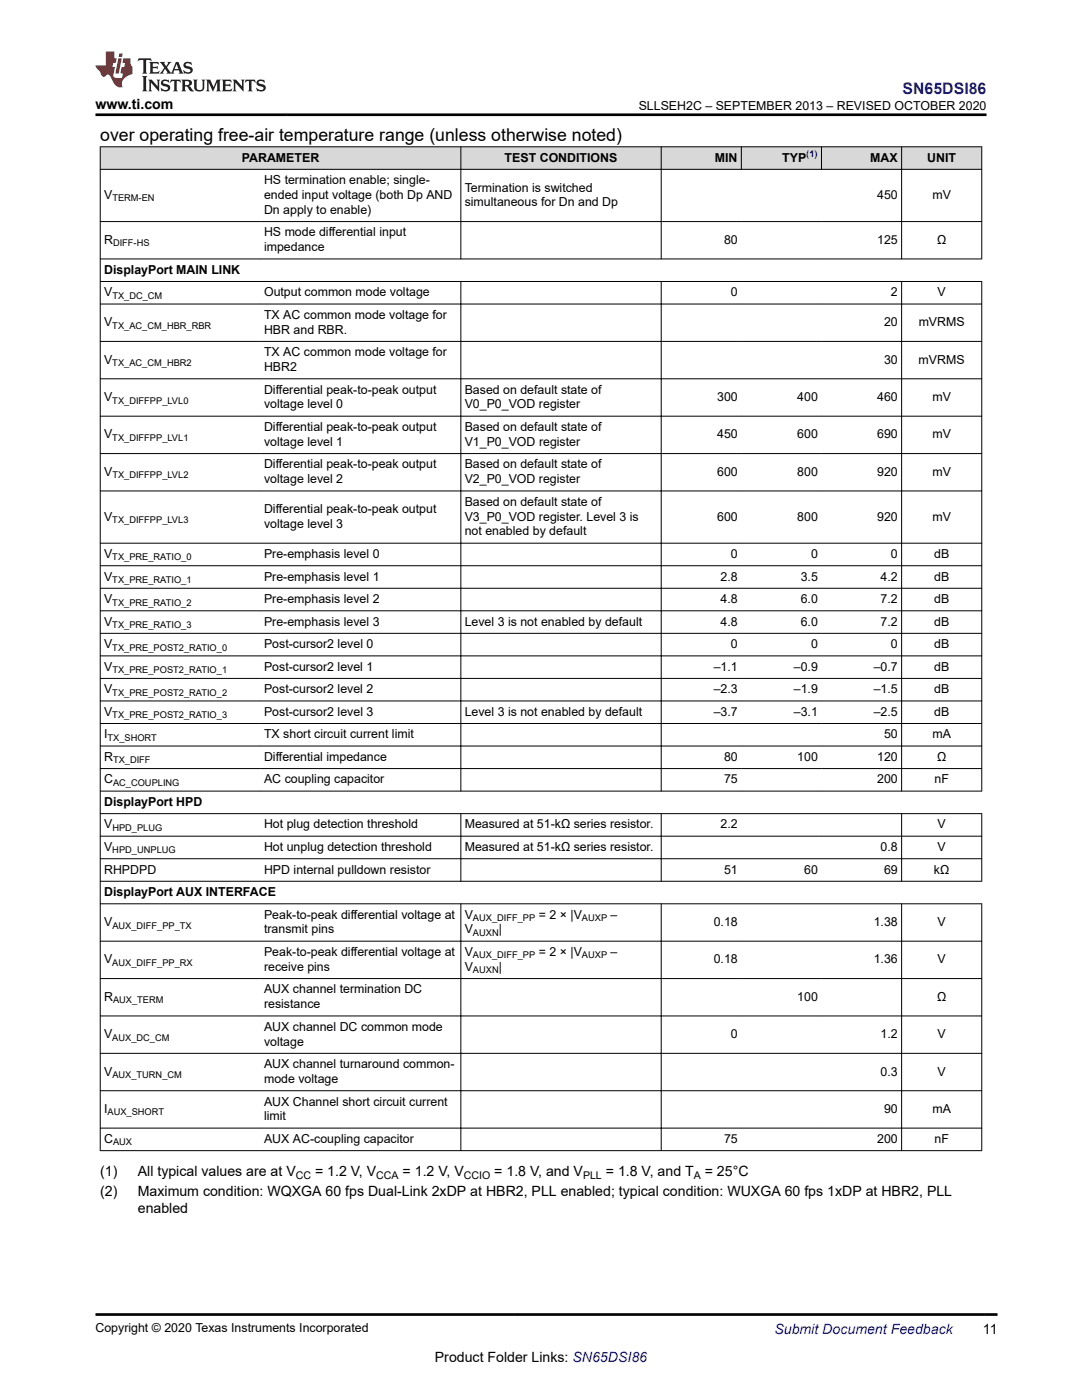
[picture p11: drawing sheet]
<svg xmlns="http://www.w3.org/2000/svg" width="216mm" height="279mm" viewBox="0 0 216 279" stroke-linecap="round" stroke-linejoin="round" font-family="sans-serif">
<defs><g id="words">
<text font-size="3.5" x="20" y="28.1">over operating free-air temperature range (unless otherwise noted)</text>
<text font-size="3.2" fill="#00f" x="180.1" y="18.7">SN65DSI86</text>
<g font-size="2.8">
<text x="19.1" y="21.8">www.ti.com</text>
<text x="20" y="234.8">(1)</text>
<text x="20" y="238.7">(2)</text>
<text x="27.5" y="234.8">All typical values are at V</text>
<text x="27.5" y="238.7">Maximum condition: WQXGA 60 fps Dual-Link 2xDP at HBR2, PLL enabled; typical condition: WUXGA 60 fps 1xDP at HBR2, PLL</text>
<text x="62.9" y="234.8">= 1.2 V, V</text>
<text x="80.3" y="234.8">= 1.2 V, V</text>
<text x="98.6" y="234.8">= 1.8 V, and V</text>
<text x="120.9" y="234.8">= 1.8 V, and T</text>
<text x="140.6" y="234.8">= 25°C</text>
<text x="27.5" y="242.1">enabled</text>
<text x="196.1" y="266.1">11</text>
<text x="86.8" y="271.7">Product Folder Links: SN65DSI86</text>
</g>
<text font-size="2.8" fill="#00f" x="154.5" y="266.2">Submit Document Feedback</text>
<g font-size="2.5">
<text x="127.4" y="21.9">SLLSEH2C – SEPTEMBER 2013 – REVISED OCTOBER 2020</text>
<text x="48.3" y="32.3">PARAMETER</text>
<text x="100.7" y="32.3">TEST CONDITIONS</text>
<text x="142.6" y="32.3">MIN</text>
<text x="156.1" y="32.3">TYP</text>
<text x="173.7" y="32.3">MAX</text>
<text x="185" y="32.3">UNIT</text>
<text x="20.8" y="39.7">V</text>
<text x="52.7" y="36.8">HS termination enable; single-</text>
<text x="52.7" y="39.7">ended input voltage (both Dp AND</text>
<text x="92.7" y="38.2">Termination is switched</text>
<text x="92.7" y="41.2">simultaneous for Dn and Dp</text>
<text x="175" y="39.7">450</text>
<text x="186.1" y="39.7">mV</text>
<text x="52.7" y="42.7">Dn apply to enable)</text>
<text x="52.7" y="47.2">HS mode differential input</text>
<text x="20.8" y="48.7">R</text>
<text x="52.7" y="50.1">impedance</text>
<text x="144.5" y="48.7">80</text>
<text x="175" y="48.7">125</text>
<text x="187" y="48.7">Ω</text>
<text x="20.8" y="54.6">DisplayPort MAIN LINK</text>
<text x="20.8" y="59.1">V</text>
<text x="52.7" y="59.1">Output common mode voltage</text>
<text x="145.8" y="59.1">0</text>
<text x="177.8" y="59.1">2</text>
<text x="187.1" y="59.1">V</text>
<text x="20.8" y="65.1">V</text>
<text x="52.7" y="63.6">TX AC common mode voltage for</text>
<text x="176.4" y="65.1">20</text>
<text x="183.3" y="65.1">mVRMS</text>
<text x="52.7" y="71.1">TX AC common mode voltage for</text>
<text x="52.7" y="66.6">HBR and RBR.</text>
<text x="20.8" y="72.6">V</text>
<text x="52.7" y="74.1">HBR2</text>
<text x="176.4" y="72.6">30</text>
<text x="183.3" y="72.6">mVRMS</text>
<text x="20.8" y="80">V</text>
<text x="52.7" y="78.6">Differential peak-to-peak output</text>
<text x="52.7" y="81.5">voltage level 0</text>
<text x="92.7" y="78.6">Based on default state of</text>
<text x="92.7" y="81.5">V0_P0_VOD register</text>
<text x="143.1" y="80">300</text>
<text x="159.1" y="80">400</text>
<text x="175" y="80">460</text>
<text x="186.1" y="80">mV</text>
<text x="20.8" y="87.5">V</text>
<text x="52.7" y="86">Differential peak-to-peak output</text>
<text x="52.7" y="89">voltage level 1</text>
<text x="92.7" y="86">Based on default state of</text>
<text x="92.7" y="89">V1_P0_VOD register</text>
<text x="143.1" y="87.5">450</text>
<text x="159.1" y="87.5">600</text>
<text x="175" y="87.5">690</text>
<text x="186.1" y="87.5">mV</text>
<text x="20.8" y="95">V</text>
<text x="52.7" y="93.5">Differential peak-to-peak output</text>
<text x="92.7" y="93.5">Based on default state of</text>
<text x="143.1" y="95">600</text>
<text x="159.1" y="95">800</text>
<text x="175" y="95">920</text>
<text x="186.1" y="95">mV</text>
<text x="52.7" y="96.4">voltage level 2</text>
<text x="92.7" y="96.4">V2_P0_VOD register</text>
<text x="92.7" y="100.9">Based on default state of</text>
<text x="20.8" y="103.9">V</text>
<text x="52.7" y="102.4">Differential peak-to-peak output</text>
<text x="52.7" y="105.4">voltage level 3</text>
<text x="92.7" y="103.9">V3_P0_VOD register. Level 3 is</text>
<text x="92.7" y="106.9">not enabled by default</text>
<text x="143.1" y="103.9">600</text>
<text x="159.1" y="103.9">800</text>
<text x="175" y="103.9">920</text>
<text x="186.1" y="103.9">mV</text>
<text x="20.8" y="111.4">V</text>
<text x="52.7" y="111.4">Pre-emphasis level 0</text>
<text x="145.8" y="111.4">0</text>
<text x="161.8" y="111.4">0</text>
<text x="177.8" y="111.4">0</text>
<text x="186.4" y="111.4">dB</text>
<text x="20.8" y="115.9">V</text>
<text x="52.7" y="115.9">Pre-emphasis level 1</text>
<text x="143.8" y="115.9">2.8</text>
<text x="159.8" y="115.9">3.5</text>
<text x="175.7" y="115.9">4.2</text>
<text x="186.4" y="115.9">dB</text>
<text x="20.8" y="120.4">V</text>
<text x="20.8" y="124.9">V</text>
<text x="52.7" y="120.4">Pre-emphasis level 2</text>
<text x="52.7" y="124.9">Pre-emphasis level 3</text>
<text x="92.7" y="124.9">Level 3 is not enabled by default</text>
<text x="143.8" y="120.4">4.8</text>
<text x="143.8" y="124.9">4.8</text>
<text x="159.8" y="120.4">6.0</text>
<text x="159.8" y="124.9">6.0</text>
<text x="175.7" y="120.4">7.2</text>
<text x="175.7" y="124.9">7.2</text>
<text x="186.4" y="120.4">dB</text>
<text x="186.4" y="124.9">dB</text>
<text x="20.8" y="129.4">V</text>
<text x="52.7" y="129.4">Post-cursor2 level 0</text>
<text x="145.8" y="129.4">0</text>
<text x="161.8" y="129.4">0</text>
<text x="177.8" y="129.4">0</text>
<text x="186.4" y="129.4">dB</text>
<text x="20.8" y="133.9">V</text>
<text x="52.7" y="133.9">Post-cursor2 level 1</text>
<text x="142.4" y="133.9">–1.1</text>
<text x="158.4" y="133.9">–0.9</text>
<text x="174.3" y="133.9">–0.7</text>
<text x="186.4" y="133.9">dB</text>
<text x="20.8" y="138.4">V</text>
<text x="20.8" y="142.9">V</text>
<text x="52.7" y="138.4">Post-cursor2 level 2</text>
<text x="52.7" y="142.9">Post-cursor2 level 3</text>
<text x="92.7" y="142.9">Level 3 is not enabled by default</text>
<text x="142.4" y="142.9">–3.7</text>
<text x="142.4" y="138.4">–2.3</text>
<text x="158.4" y="142.9">–3.1</text>
<text x="158.4" y="138.4">–1.9</text>
<text x="174.3" y="142.9">–2.5</text>
<text x="174.3" y="138.4">–1.5</text>
<text x="186.4" y="138.4">dB</text>
<text x="186.4" y="142.9">dB</text>
<text x="20.8" y="147.3">I</text>
<text x="52.7" y="147.3">TX short circuit current limit</text>
<text x="176.4" y="147.3">50</text>
<text x="186.1" y="147.3">mA</text>
<text x="20.8" y="151.8">R</text>
<text x="52.7" y="151.8">Differential impedance</text>
<text x="144.5" y="151.8">80</text>
<text x="159.1" y="151.8">100</text>
<text x="175" y="151.8">120</text>
<text x="187" y="151.8">Ω</text>
<text x="20.8" y="156.3">C</text>
<text x="20.8" y="160.8">DisplayPort HPD</text>
<text x="52.7" y="156.3">AC coupling capacitor</text>
<text x="144.5" y="156.3">75</text>
<text x="175" y="156.3">200</text>
<text x="186.5" y="156.3">nF</text>
<text x="20.8" y="165.3">V</text>
<text x="52.7" y="165.3">Hot plug detection threshold</text>
<text x="92.7" y="165.3">Measured at 51-kΩ series resistor.</text>
<text x="143.8" y="165.3">2.2</text>
<text x="187.1" y="165.3">V</text>
<text x="20.8" y="169.8">V</text>
<text x="52.7" y="169.8">Hot unplug detection threshold</text>
<text x="92.7" y="169.8">Measured at 51-kΩ series resistor.</text>
<text x="175.7" y="169.8">0.8</text>
<text x="187.1" y="169.8">V</text>
<text x="20.8" y="174.3">RHPDPD</text>
<text x="20.8" y="178.8">DisplayPort AUX INTERFACE</text>
<text x="52.7" y="174.3">HPD internal pulldown resistor</text>
<text x="144.5" y="174.3">51</text>
<text x="160.5" y="174.3">60</text>
<text x="176.4" y="174.3">69</text>
<text x="186.4" y="174.3">kΩ</text>
<text x="20.8" y="184.8">V</text>
<text x="52.7" y="183.3">Peak-to-peak differential voltage at</text>
<text x="92.7" y="183.3">V</text>
<text x="107.5" y="183.3">= 2 × |V</text>
<text x="121.8" y="183.3">–</text>
<text x="142.4" y="184.8">0.18</text>
<text x="174.3" y="184.8">1.38</text>
<text x="187.1" y="184.8">V</text>
<text x="52.7" y="190.8">Peak-to-peak differential voltage at</text>
<text x="52.7" y="186.3">transmit pins</text>
<text x="92.7" y="190.8">V</text>
<text x="92.7" y="186.3">V</text>
<text x="99.5" y="186.3">|</text>
<text x="107.5" y="190.8">= 2 × |V</text>
<text x="121.8" y="190.8">–</text>
<text x="20.8" y="192.3">V</text>
<text x="52.7" y="193.8">receive pins</text>
<text x="92.7" y="193.8">V</text>
<text x="99.5" y="193.8">|</text>
<text x="142.4" y="192.3">0.18</text>
<text x="174.3" y="192.3">1.36</text>
<text x="187.1" y="192.3">V</text>
<text x="20.8" y="199.7">R</text>
<text x="52.7" y="198.3">AUX channel termination DC</text>
<text x="52.7" y="201.2">resistance</text>
<text x="159.1" y="199.7">100</text>
<text x="187" y="199.7">Ω</text>
<text x="20.8" y="207.2">V</text>
<text x="52.7" y="205.7">AUX channel DC common mode</text>
<text x="52.7" y="208.7">voltage</text>
<text x="145.8" y="207.2">0</text>
<text x="175.7" y="207.2">1.2</text>
<text x="187.1" y="207.2">V</text>
<text x="20.8" y="214.7">V</text>
<text x="52.7" y="213.2">AUX channel turnaround common-</text>
<text x="175.7" y="214.7">0.3</text>
<text x="187.1" y="214.7">V</text>
<text x="52.7" y="220.6">AUX Channel short circuit current</text>
<text x="52.7" y="216.1">mode voltage</text>
<text x="20.8" y="222.1">I</text>
<text x="52.7" y="223.6">limit</text>
<text x="176.4" y="222.1">90</text>
<text x="186.1" y="222.1">mA</text>
<text x="20.8" y="228.1">C</text>
<text x="52.7" y="228.1">AUX AC-coupling capacitor</text>
<text x="144.5" y="228.1">75</text>
<text x="175" y="228.1">200</text>
<text x="186.5" y="228.1">nF</text>
<text x="19.1" y="265.9">Copyright © 2020 Texas Instruments Incorporated</text>
</g>
<g font-size="2.1">
<text x="59" y="235.4">CC</text>
<text x="75.1" y="235.4">CCA</text>
<text x="92.6" y="235.4">CCIO</text>
<text x="116.3" y="235.4">PLL</text>
<text x="138.4" y="235.4">A</text>
</g>
<text font-size="1.9" fill="#00f" x="160.9" y="31.4">(1)</text>
<g font-size="1.9">
<text x="22.4" y="40.2">TERM-EN</text>
<text x="22.6" y="49.2">DIFF-HS</text>
<text x="22.4" y="59.6">TX_DC_CM</text>
<text x="22.4" y="65.6">TX_AC_CM_HBR_RBR</text>
<text x="22.4" y="73.1">TX_AC_CM_HBR2</text>
<text x="22.4" y="80.5">TX_DIFFPP_LVL0</text>
<text x="22.4" y="88">TX_DIFFPP_LVL1</text>
<text x="22.4" y="95.5">TX_DIFFPP_LVL2</text>
<text x="22.4" y="104.4">TX_DIFFPP_LVL3</text>
<text x="22.4" y="111.9">TX_PRE_RATIO_0</text>
<text x="22.4" y="116.4">TX_PRE_RATIO_1</text>
<text x="22.4" y="120.9">TX_PRE_RATIO_2</text>
<text x="22.4" y="125.4">TX_PRE_RATIO_3</text>
<text x="22.4" y="129.9">TX_PRE_POST2_RATIO_0</text>
<text x="22.4" y="134.3">TX_PRE_POST2_RATIO_1</text>
<text x="22.4" y="138.8">TX_PRE_POST2_RATIO_2</text>
<text x="22.4" y="143.3">TX_PRE_POST2_RATIO_3</text>
<text x="21.5" y="147.8">TX_SHORT</text>
<text x="22.6" y="152.3">TX_DIFF</text>
<text x="22.6" y="156.8">AC_COUPLING</text>
<text x="22.4" y="165.8">HPD_PLUG</text>
<text x="22.4" y="170.3">HPD_UNPLUG</text>
<text x="22.4" y="185.3">AUX_DIFF_PP_TX</text>
<text x="94.4" y="183.8">AUX_DIFF_PP</text>
<text x="116.1" y="183.8">AUXP</text>
<text x="94.4" y="186.8">AUXN</text>
<text x="94.4" y="191.3">AUX_DIFF_PP</text>
<text x="116.1" y="191.3">AUXP</text>
<text x="22.4" y="192.8">AUX_DIFF_PP_RX</text>
<text x="94.4" y="194.3">AUXN</text>
<text x="22.6" y="200.2">AUX_TERM</text>
<text x="22.4" y="207.7">AUX_DC_CM</text>
<text x="22.4" y="215.2">AUX_TURN_CM</text>
<text x="21.5" y="222.6">AUX_SHORT</text>
<text x="22.6" y="228.6">AUX</text>
</g>
</g></defs>
<g fill="#d8d8d8">
<path d="M20 29.3h175.9v4.5h-175.9z" fill-rule="evenodd"/>
<path d="M20.1 29.4h71.8v4.3h-71.8z" fill-rule="evenodd"/>
<path d="M92 29.4h39.9v4.3h-39.9z" fill-rule="evenodd"/>
<path d="M132 29.4h15.9v4.3h-15.9z" fill-rule="evenodd"/>
<path d="M148 29.4h15.9v4.3h-15.9z" fill-rule="evenodd"/>
<path d="M164 29.4h15.8v4.3h-15.8z" fill-rule="evenodd"/>
<path d="M180 29.4h15.8v4.3h-15.8z" fill-rule="evenodd"/>
</g>
<g fill="none" stroke="#000" stroke-width=".2">
<path d="M19.9 29.3h176.1M19.9 33.8h176.1M20 29.2v200.5M92 29.2v22.5M131.9 29.2v22.5M147.9 29.2v4.7M163.9 29.2v4.7M179.9 29.2v22.5M195.9 29.2v22.5M19.9 44.2h176.1M19.9 51.7h176.1M19.9 56.2h176.1"/>
<path d="M92 56.1v101.8M131.9 56.1v101.8M179.9 56.1v101.8M195.9 56.1v101.8M19.9 60.7h176.1M19.9 68.1h176.1M19.9 75.6h176.1M19.9 83.1h176.1M19.9 90.5h176.1M19.9 98h176.1M19.9 108.4h176.1M19.9 112.9h176.1"/>
<path d="M19.9 117.4h176.1M19.9 121.9h176.1M19.9 126.4h176.1M19.9 130.9h176.1M19.9 135.4h176.1M19.9 139.9h176.1M19.9 144.4h176.1M19.9 148.9h176.1M19.9 153.4h176.1M19.9 157.9h176.1M19.9 162.4h176.1M19.9 166.9h176.1"/>
<path d="M19.9 171.4h176.1M19.9 175.9h176.1M92 162.3v13.6M131.9 162.3v13.6M179.9 162.3v13.6M195.9 162.3v13.6M19.9 180.4h176.1M19.9 187.8h176.1M19.9 195.3h176.1M92 180.3v49.4M131.9 180.3v49.4M179.9 180.3v49.4"/>
<path d="M195.9 180.3v49.4M19.9 202.8h176.1M19.9 210.2h176.1M19.9 217.7h176.1M19.9 225.1h176.1M19.9 229.6h176.1"/>
</g>
<path d="M27.7 11.6l-.2 .6 .5-.2h.6v.1v2.2l-.2 .4h1l-.2-.4v-2.2v-.1h.5l.5 .2-.1-.6zM29.8 12.4l.2 .3v1.6l-.2 .4h1.9l.1-.6a1.08 1.08 0 0 1-1.3 .2v-.7h.6l.4 .2v-.7l-.4 .2h-.6v-.5l.2-.2a1 1 0 0 1 1 .3l-.1-.5zM31.8 12.4l1 1.1-1 1.2h.9l-.2-.2 .4-.8 .5 .8-.2 .2h1.6l-.2-.2 .1-.5h1l.1 .5-.1 .2h.9l-.2-.4-.8-1.9h-.5l-1 2.1-.8-1.1 .9-1h-.8l.2 .2-.5 .6-.3-.6 .1-.2zM35.2 12.8l.4 1h-.8zM36.8 12.5a.65 .65 0 0 0-.2 .7 .65 .65 0 0 0 .6 .5l.7 .1 .1 .3a.79 .79 0 0 1-.7 .4 .79 .79 0 0 1-.7-.5l.1 .7 .2-.1a.93 .93 0 0 0 1.1 0 .93 .93 0 0 0 .4-.9 1.46 1.46 0 0 0-1.2-.6l-.1-.3a1.09 1.09 0 0 1 1.2 .2l-.2-.6-.1 .1-.6-.2zM28.4 15.2l.2 .4v2.2l-.2 .4h1l-.2-.4v-2.2l.2-.4zM29.6 15.9l.2 .4v1.5l-.2 .4h.8l-.3-.4v-1.3l1.7 1.8v-2l.2-.4h-.8l.2 .2 .1 1.1-1.2-1.3zM32.3 16a.65 .65 0 0 0-.2 .8 .65 .65 0 0 0 .7 .4l.6 .2 .1 .2a.79 .79 0 0 1-.7 .4 .79 .79 0 0 1-.7-.5l.1 .7 .2-.1a.93 .93 0 0 0 1.1 .1 .93 .93 0 0 0 .4-1 1.46 1.46 0 0 0-1.2-.5l-.1-.4a1.09 1.09 0 0 1 1.2 .2l-.2-.6-.1 .1-.6-.1zM34.1 15.9l-.1 .6a.63 .63 0 0 1 .7-.3l.1 1.6-.3 .4h1l-.2-.4v-1.6a.66 .66 0 0 1 .8 .3l-.1-.6zM36.2 15.9l.2 .4v1.5l-.2 .4h.9l-.2-.2v-.7h.5l.1 .2a.79 .79 0 0 0 1.2 .6l-1-.9a.61 .61 0 0 0 .6-.6 .61 .61 0 0 0-.5-.7zM36.9 16.2h.2a.47 .47 0 0 1 .5 .1 .47 .47 0 0 1 .1 .5l-.2 .1-.6 .1zM38.5 15.9l.2 .2a2.27 2.27 0 0 0 .4 2 1.04 1.04 0 0 0 1.7-.7v-1.3l.2-.2h-.8l.2 .4v1.1a.6 .6 0 0 1-.6 .6 .6 .6 0 0 1-.6-.6v-1.1l.3-.4zM41.1 15.9l.2 .4v1.5l-.2 .4h.7l-.2-.4v-1.4l.9 1.9 .8-1.9v1.4l-.2 .4h1l-.3-.4v-1.5l.3-.4h-.8l-.7 1.5-.7-1.5zM44.3 15.9l.2 .4v1.5l-.2 .4h1.9l.1-.6a1.09 1.09 0 0 1-1.3 .2v-.7h.6l.4 .2v-.6l-.4 .2h-.6v-.6l.2-.1a1.01 1.01 0 0 1 1 .3l-.1-.6zM46.4 15.9l.3 .4v1.5l-.3 .4h.8l-.2-.4v-1.3l1.6 1.8v-2l.2-.4h-.7l.2 .2v1.1l-1.2-1.3zM49 15.9l-.1 .6a.63 .63 0 0 1 .8-.3v1.6l-.3 .4h1l-.2-.4v-1.6a.66 .66 0 0 1 .8 .3l-.1-.6zM51.4 16a.65 .65 0 0 0-.2 .8 .65 .65 0 0 0 .6 .4l.6 .2 .2 .2a.79 .79 0 0 1-.8 .4 .79 .79 0 0 1-.6-.5l.1 .7 .2-.1a.93 .93 0 0 0 1 .1 .93 .93 0 0 0 .5-1 1.46 1.46 0 0 0-1.3-.5l-.1-.4a1.09 1.09 0 0 1 1.3 .2l-.2-.6-.2 .1-.5-.1z" fill="#231f20"/>
<path d="M21.1 10.3v2.7h-2v.4l.9 1a.95 .95 0 0 0 .9 .9 .59 .59 0 0 1 .6-.4 .59 .59 0 0 1 .5 .3l.4 .8a1.59 1.59 0 0 0 2.1 1.4 1.61 1.61 0 0 1 1-2.3l1-.3-.1-1.5a1.59 1.59 0 0 1-.4-1.7h-1.4l-.2 .9h.5l-.1 .9h-.5l-.2 .9v.3l.4 .1-.2 .9h-.6a.73 .73 0 0 1-1.1-.7l.3-1.5h-.5l.2-.9h.5l.2-.9h-.5v-1.3zM23.6 11.6l-.6 3.1h.7l.6-3.1zM23.8 10.7l-.1 .6h.7l.1-.6z" fill="#ed1c24"/>
<path d="M19.1 22.9h177.8M19 262.3h180" fill="none" stroke="#000" stroke-width=".53"/>
<use href="#words"/>
</svg>
